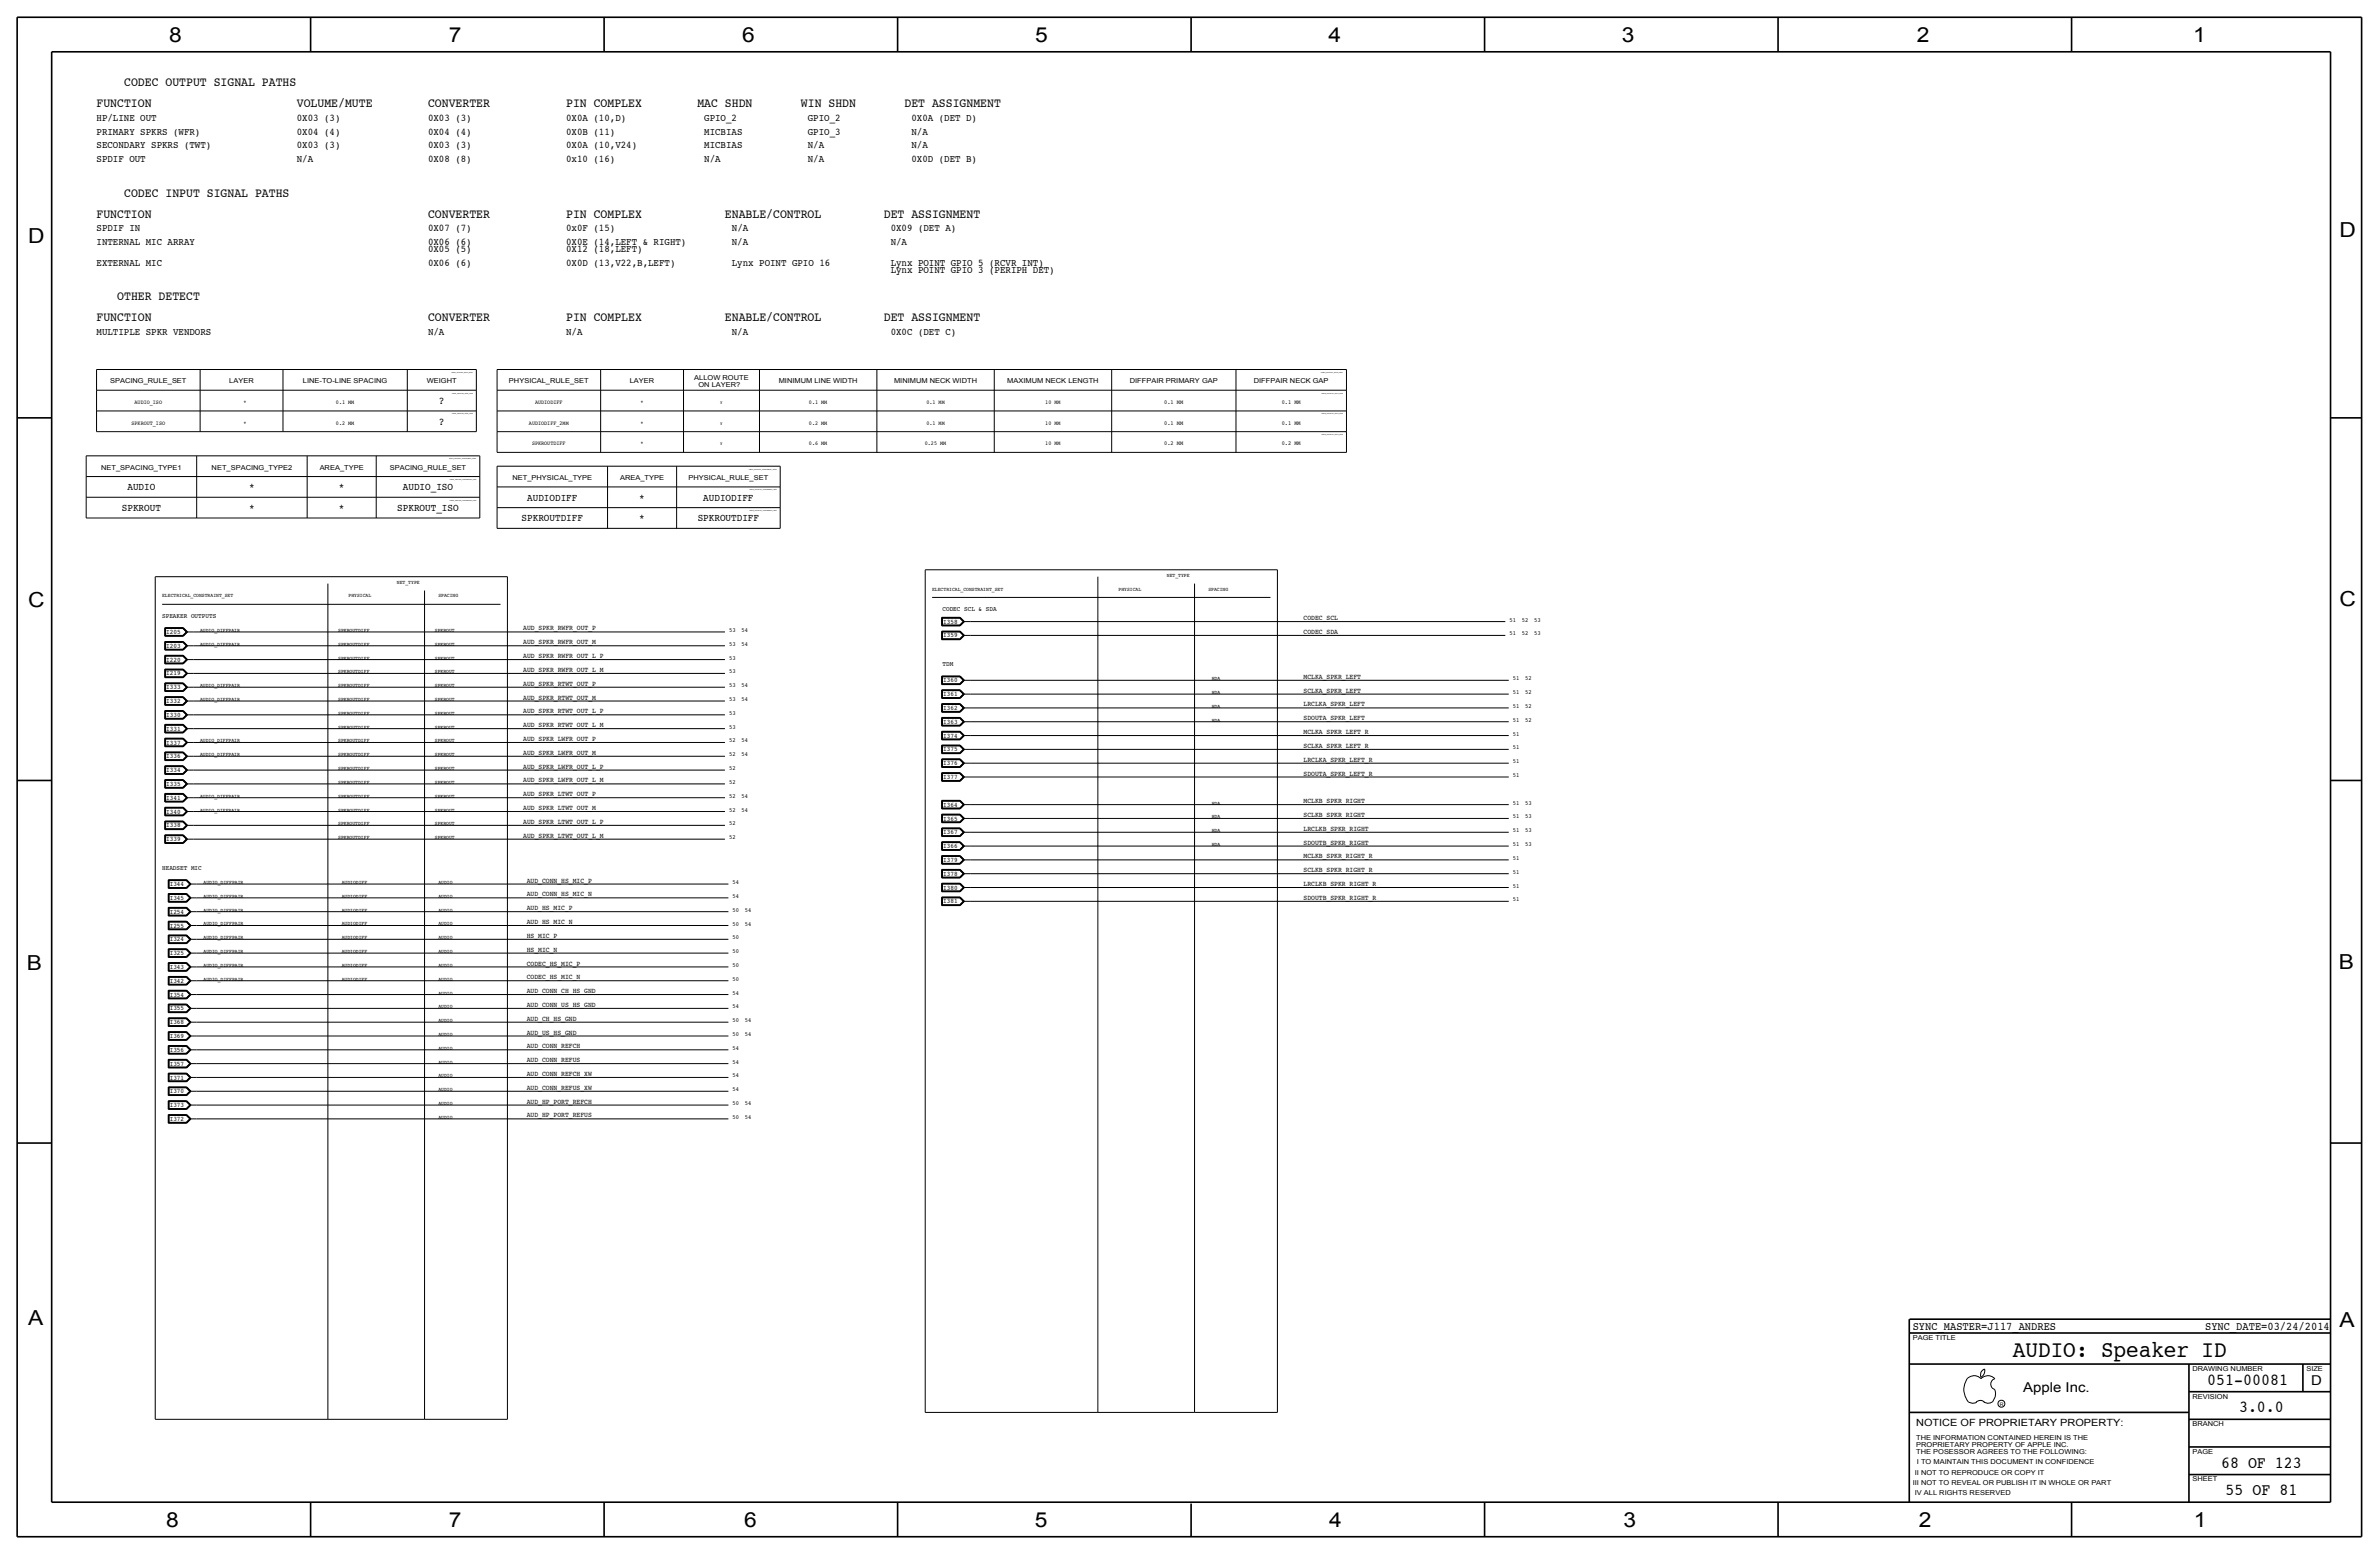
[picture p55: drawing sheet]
<svg xmlns="http://www.w3.org/2000/svg" width="875mm" height="572mm" viewBox="0 0 875 572" stroke-linecap="round" stroke-linejoin="round" font-family="sans-serif">
<defs><g id="words">
<text font-size="8.6" x="740.4" y="499.1">AUDIO: Speaker ID</text>
<g font-size="7.6">
<text x="62.2" y="15.5">8</text>
<text x="165" y="15.5">7</text>
<text x="273" y="15.5">6</text>
<text x="380.7" y="15.5">5</text>
<text x="488.6" y="15.5">4</text>
<text x="596.6" y="15.5">3</text>
<text x="705.1" y="15.5">2</text>
<text x="806.7" y="15.5">1</text>
<text x="10.4" y="89.4">D</text>
<text x="860.5" y="87.1">D</text>
<text x="10.4" y="223.3">C</text>
<text x="860.5" y="222.8">C</text>
<text x="9.8" y="356.6">B</text>
<text x="860.2" y="356.4">B</text>
<text x="10.4" y="487.4">A</text>
<text x="860.5" y="488.2">A</text>
<text x="61.2" y="561.6">8</text>
<text x="165" y="561.6">7</text>
<text x="273.8" y="561.6">6</text>
<text x="380.7" y="561.6">5</text>
<text x="488.9" y="561.6">4</text>
<text x="597.1" y="561.6">3</text>
<text x="705.8" y="561.6">2</text>
<text x="806.9" y="561.6">1</text>
</g>
<g font-size="6.2">
<text x="811.9" y="509.3">051-00081</text>
<text x="823.6" y="519.4">3.0.0</text>
<text x="817" y="539.8">68 OF 123</text>
<text x="818.6" y="549.9">55 OF 81</text>
</g>
<g font-size="5">
<text x="850.1" y="509.3">D</text>
<text x="744.2" y="511.8">Apple Inc.</text>
</g>
<g font-size="4.7">
<text x="45.7" y="31.8">CODEC OUTPUT SIGNAL PATHS</text>
<text x="35.5" y="39.4">FUNCTION</text>
<text x="109.2" y="39.4">VOLUME/MUTE</text>
<text x="157.4" y="39.4">CONVERTER</text>
<text x="208.2" y="39.4">PIN COMPLEX</text>
<text x="256.5" y="39.4">MAC SHDN</text>
<text x="294.6" y="39.4">WIN SHDN</text>
<text x="332.7" y="39.4">DET ASSIGNMENT</text>
<text x="45.7" y="72.4">CODEC INPUT SIGNAL PATHS</text>
<text x="35.5" y="80">FUNCTION</text>
<text x="157.4" y="80">CONVERTER</text>
<text x="208.2" y="80">PIN COMPLEX</text>
<text x="266.6" y="80">ENABLE/CONTROL</text>
<text x="325.1" y="80">DET ASSIGNMENT</text>
<text x="43.1" y="110.5">OTHER DETECT</text>
<text x="35.5" y="118.1">FUNCTION</text>
<text x="157.4" y="118.1">CONVERTER</text>
<text x="208.2" y="118.1">PIN COMPLEX</text>
<text x="266.6" y="118.1">ENABLE/CONTROL</text>
<text x="325.1" y="118.1">DET ASSIGNMENT</text>
</g>
<g font-size="4.3">
<text x="703.5" y="488.9">SYNC_MASTER=J117_ANDRES</text>
<text x="811.1" y="488.9">SYNC_DATE=03/24/2014</text>
</g>
<g font-size="3.9">
<text x="161.5" y="148.6">?</text>
<text x="161.5" y="156.2">?</text>
</g>
<g font-size="3.8">
<text x="35.5" y="44.5">HP/LINE OUT</text>
<text x="109.2" y="44.5">0X03 (3)</text>
<text x="157.4" y="44.5">0X03 (3)</text>
<text x="208.2" y="44.4">0X0A (10,D)</text>
<text x="259" y="44.5">GPIO_2</text>
<text x="297.1" y="44.5">GPIO_2</text>
<text x="335.2" y="44.5">0X0A (DET D)</text>
<text x="35.5" y="49.5">PRIMARY SPKRS (WFR)</text>
<text x="109.2" y="49.5">0X04 (4)</text>
<text x="157.4" y="49.5">0X04 (4)</text>
<text x="208.2" y="49.5">0X0B (11)</text>
<text x="259" y="49.5">MICBIAS</text>
<text x="297.1" y="49.5">GPIO_3</text>
<text x="335.2" y="49.5">N/A</text>
<text x="35.5" y="59.7">SPDIF OUT</text>
<text x="35.5" y="54.6">SECONDARY SPKRS (TWT)</text>
<text x="109.2" y="59.7">N/A</text>
<text x="109.2" y="54.6">0X03 (3)</text>
<text x="157.4" y="59.7">0X08 (8)</text>
<text x="157.4" y="54.6">0X03 (3)</text>
<text x="208.2" y="59.7">0x10 (16)</text>
<text x="208.2" y="54.6">0X0A (10,V24)</text>
<text x="259" y="59.7">N/A</text>
<text x="259" y="54.6">MICBIAS</text>
<text x="297.1" y="59.7">N/A</text>
<text x="297.1" y="54.6">N/A</text>
<text x="335.2" y="59.7">0X0D (DET B)</text>
<text x="335.2" y="54.6">N/A</text>
<text x="35.5" y="85.1">SPDIF IN</text>
<text x="157.4" y="85.1">0X07 (7)</text>
<text x="208.2" y="85.1">0x0F (15)</text>
<text x="269.2" y="85.1">N/A</text>
<text x="327.6" y="85.1">0X09 (DET A)</text>
<text x="35.5" y="90.2">INTERNAL MIC ARRAY</text>
<text x="157.4" y="92.7">0X05 (5)</text>
<text x="157.4" y="90.2">0X06 (6)</text>
<text x="208.2" y="90.2">0X0E (14,LEFT &amp; RIGHT)</text>
<text x="208.2" y="92.7">0X12 (18,LEFT)</text>
<text x="269.2" y="90.2">N/A</text>
<text x="327.6" y="90.2">N/A</text>
<text x="35.5" y="97.8">EXTERNAL MIC</text>
<text x="157.4" y="97.8">0X06 (6)</text>
<text x="208.2" y="97.8">0X0D (13,V22,B,LEFT)</text>
<text x="269.2" y="97.8">Lynx POINT GPIO 16</text>
<text x="327.6" y="97.8">Lynx POINT GPIO 5 (RCVR INT)</text>
<text x="327.6" y="100.3">Lynx POINT GPIO 3 (PERIPH DET)</text>
<text x="35.5" y="123.2">MULTIPLE SPKR VENDORS</text>
<text x="157.4" y="123.2">N/A</text>
<text x="208.2" y="123.2">N/A</text>
<text x="269.2" y="123.2">N/A</text>
<text x="327.6" y="123.2">0X0C (DET C)</text>
<text x="46.9" y="180.3">AUDIO</text>
<text x="91.6" y="180.3">*</text>
<text x="124.7" y="180.3">*</text>
<text x="148.2" y="180.3">AUDIO_ISO</text>
<text x="193.9" y="184.2">AUDIODIFF</text>
<text x="235.1" y="184.2">*</text>
<text x="258.7" y="184.2">AUDIODIFF</text>
<text x="44.8" y="188">SPKROUT</text>
<text x="91.6" y="188">*</text>
<text x="124.7" y="188">*</text>
<text x="146.1" y="188">SPKROUT_ISO</text>
<text x="191.9" y="191.8">SPKROUTDIFF</text>
<text x="235.1" y="191.8">*</text>
<text x="256.6" y="191.8">SPKROUTDIFF</text>
</g>
<text font-size="3.7" x="704.8" y="524.5">NOTICE OF PROPRIETARY PROPERTY:</text>
<g font-size="2.6">
<text x="192.5" y="231.9">AUD_SPKR_RWFR_OUT_P</text>
<text x="479.5" y="228.1">CODEC_SCL</text>
<text x="479.5" y="233.2">CODEC_SDA</text>
<text x="192.5" y="237">AUD_SPKR_RWFR_OUT_M</text>
<text x="192.5" y="242">AUD_SPKR_RWFR_OUT_L_P</text>
<text x="192.5" y="247.1">AUD_SPKR_RWFR_OUT_L_M</text>
<text x="479.5" y="249.7">MCLKA_SPKR_LEFT</text>
<text x="192.5" y="257.3">AUD_SPKR_RTWT_OUT_M</text>
<text x="192.5" y="252.2">AUD_SPKR_RTWT_OUT_P</text>
<text x="479.5" y="254.7">SCLKA_SPKR_LEFT</text>
<text x="192.5" y="262.4">AUD_SPKR_RTWT_OUT_L_P</text>
<text x="479.5" y="259.8">LRCLKA_SPKR_LEFT</text>
<text x="192.5" y="267.4">AUD_SPKR_RTWT_OUT_L_M</text>
<text x="479.5" y="270">MCLKA_SPKR_LEFT_R</text>
<text x="479.5" y="264.9">SDOUTA_SPKR_LEFT</text>
<text x="192.5" y="272.5">AUD_SPKR_LWFR_OUT_P</text>
<text x="479.5" y="275.1">SCLKA_SPKR_LEFT_R</text>
<text x="192.5" y="277.6">AUD_SPKR_LWFR_OUT_M</text>
<text x="479.5" y="280.2">LRCLKA_SPKR_LEFT_R</text>
<text x="192.5" y="287.8">AUD_SPKR_LWFR_OUT_L_M</text>
<text x="192.5" y="282.7">AUD_SPKR_LWFR_OUT_L_P</text>
<text x="479.5" y="285.2">SDOUTA_SPKR_LEFT_R</text>
<text x="192.5" y="292.8">AUD_SPKR_LTWT_OUT_P</text>
<text x="192.5" y="297.9">AUD_SPKR_LTWT_OUT_M</text>
<text x="479.5" y="295.4">MCLKB_SPKR_RIGHT</text>
<text x="192.5" y="303">AUD_SPKR_LTWT_OUT_L_P</text>
<text x="479.5" y="305.5">LRCLKB_SPKR_RIGHT</text>
<text x="479.5" y="300.5">SCLKB_SPKR_RIGHT</text>
<text x="192.5" y="308.1">AUD_SPKR_LTWT_OUT_L_M</text>
<text x="479.5" y="310.6">SDOUTB_SPKR_RIGHT</text>
<text x="479.5" y="315.7">MCLKB_SPKR_RIGHT_R</text>
<text x="479.5" y="320.8">SCLKB_SPKR_RIGHT_R</text>
<text x="193.7" y="329.7">AUD_CONN_HS_MIC_N</text>
<text x="193.7" y="324.6">AUD_CONN_HS_MIC_P</text>
<text x="479.5" y="325.9">LRCLKB_SPKR_RIGHT_R</text>
<text x="193.7" y="334.8">AUD_HS_MIC_P</text>
<text x="479.5" y="331">SDOUTB_SPKR_RIGHT_R</text>
<text x="193.7" y="339.8">AUD_HS_MIC_N</text>
<text x="193.7" y="344.9">HS_MIC_P</text>
<text x="193.7" y="350">HS_MIC_N</text>
<text x="193.7" y="355.1">CODEC_HS_MIC_P</text>
<text x="193.7" y="365.2">AUD_CONN_CH_HS_GND</text>
<text x="193.7" y="360.2">CODEC_HS_MIC_N</text>
<text x="193.7" y="370.3">AUD_CONN_US_HS_GND</text>
<text x="193.7" y="375.4">AUD_CH_HS_GND</text>
<text x="193.7" y="380.5">AUD_US_HS_GND</text>
<text x="193.7" y="385.6">AUD_CONN_REFCH</text>
<text x="193.7" y="395.7">AUD_CONN_REFCH_XW</text>
<text x="193.7" y="390.6">AUD_CONN_REFUS</text>
<text x="193.7" y="400.8">AUD_CONN_REFUS_XW</text>
<text x="193.7" y="405.9">AUD_HP_PORT_REFCH</text>
<text x="193.7" y="410.9">AUD_HP_PORT_REFUS</text>
</g>
<g font-size="2.5">
<text x="40.5" y="141">SPACING_RULE_SET</text>
<text x="84.3" y="141">LAYER</text>
<text x="111.4" y="141">LINE-TO-LINE SPACING</text>
<text x="157" y="141">WEIGHT</text>
<text x="187.2" y="141">PHYSICAL_RULE_SET</text>
<text x="231.7" y="141">LAYER</text>
<text x="255.4" y="139.7">ALLOW ROUTE</text>
<text x="256.9" y="142.2">ON LAYER?</text>
<text x="286.4" y="141">MINIMUM LINE WIDTH</text>
<text x="328.8" y="141">MINIMUM NECK WIDTH</text>
<text x="370.5" y="141">MAXIMUM NECK LENGTH</text>
<text x="415.6" y="141">DIFFPAIR PRIMARY GAP</text>
<text x="461.2" y="141">DIFFPAIR NECK GAP</text>
<text x="37.2" y="172.7">NET_SPACING_TYPE1</text>
<text x="77.8" y="172.7">NET_SPACING_TYPE2</text>
<text x="117.6" y="172.7">AREA_TYPE</text>
<text x="143.4" y="172.7">SPACING_RULE_SET</text>
<text x="188.5" y="176.5">NET_PHYSICAL_TYPE</text>
<text x="228.1" y="176.5">AREA_TYPE</text>
<text x="253.3" y="176.5">PHYSICAL_RULE_SET</text>
<text x="59.6" y="227.3">SPEAKER OUTPUTS</text>
<text x="346.7" y="224.8">CODEC SCL &amp; SDA</text>
<text x="61.2" y="233.2">I205</text>
<text x="346.9" y="229.4">I358</text>
<text x="61.2" y="238.2">I203</text>
<text x="346.9" y="234.4">I359</text>
<text x="61.2" y="243.3">I220</text>
<text x="346.7" y="245.1">TDM</text>
<text x="61.2" y="248.4">I219</text>
<text x="346.9" y="250.9">I360</text>
<text x="61.2" y="253.5">I333</text>
<text x="346.9" y="256">I361</text>
<text x="61.2" y="258.6">I332</text>
<text x="61.2" y="263.6">I330</text>
<text x="346.9" y="261.1">I362</text>
<text x="61.2" y="268.7">I331</text>
<text x="346.9" y="266.2">I363</text>
<text x="61.2" y="273.8">I337</text>
<text x="346.9" y="271.3">I374</text>
<text x="61.2" y="278.9">I336</text>
<text x="346.9" y="281.4">I376</text>
<text x="346.9" y="276.3">I375</text>
<text x="61.2" y="284">I334</text>
<text x="346.9" y="286.5">I377</text>
<text x="61.2" y="289">I335</text>
<text x="61.2" y="294.1">I341</text>
<text x="61.2" y="299.2">I340</text>
<text x="346.9" y="296.7">I364</text>
<text x="61.2" y="304.3">I338</text>
<text x="346.9" y="301.7">I365</text>
<text x="61.2" y="309.4">I339</text>
<text x="346.9" y="306.8">I367</text>
<text x="346.9" y="311.9">I366</text>
<text x="346.9" y="317">I379</text>
<text x="59.6" y="320">HEADSET MIC</text>
<text x="346.9" y="322.1">I378</text>
<text x="62.4" y="325.9">I344</text>
<text x="346.9" y="327.2">I380</text>
<text x="62.4" y="330.9">I345</text>
<text x="346.9" y="332.2">I381</text>
<text x="62.4" y="341.1">I255</text>
<text x="62.4" y="336">I254</text>
<text x="62.4" y="346.2">I324</text>
<text x="62.4" y="351.3">I325</text>
<text x="62.4" y="356.3">I343</text>
<text x="62.4" y="361.4">I342</text>
<text x="62.4" y="371.6">I355</text>
<text x="62.4" y="366.5">I354</text>
<text x="62.4" y="376.7">I368</text>
<text x="62.4" y="381.8">I369</text>
<text x="62.4" y="386.8">I356</text>
<text x="62.4" y="391.9">I357</text>
<text x="62.4" y="397">I371</text>
<text x="62.4" y="407.2">I373</text>
<text x="62.4" y="402.1">I370</text>
<text x="62.4" y="412.2">I372</text>
<text x="703.5" y="492.8">PAGE TITLE</text>
<text x="806.4" y="504.2">DRAWING NUMBER</text>
<text x="848.3" y="504.2">SIZE</text>
<text x="806.4" y="514.4">REVISION</text>
<text x="806.4" y="524.5">BRANCH</text>
<text x="704.8" y="532.1">PROPRIETARY PROPERTY OF APPLE INC.</text>
<text x="704.8" y="529.6">THE INFORMATION CONTAINED HEREIN IS THE</text>
<text x="704.8" y="534.7">THE POSESSOR AGREES TO THE FOLLOWING:</text>
<text x="705.1" y="538.5">I TO MAINTAIN THIS DOCUMENT IN CONFIDENCE</text>
<text x="806.4" y="534.7">PAGE</text>
<text x="704.3" y="542.3">II NOT TO REPRODUCE OR COPY IT</text>
<text x="806.4" y="544.8">SHEET</text>
<text x="703.5" y="546.1">III NOT TO REVEAL OR PUBLISH IT IN WHOLE OR PART</text>
<text x="704.3" y="549.9">IV ALL RIGHTS RESERVED</text>
</g>
<g font-size="2.3">
<text x="268.2" y="232.4">53</text>
<text x="272.7" y="232.4">54</text>
<text x="555.2" y="233.7">51</text>
<text x="555.2" y="228.6">51</text>
<text x="559.8" y="233.7">52</text>
<text x="559.8" y="228.6">52</text>
<text x="564.3" y="233.7">53</text>
<text x="564.3" y="228.6">53</text>
<text x="268.2" y="237.5">53</text>
<text x="272.7" y="237.5">54</text>
<text x="268.2" y="242.6">53</text>
<text x="268.2" y="247.7">53</text>
<text x="556.5" y="250.2">51</text>
<text x="561" y="250.2">52</text>
<text x="268.2" y="257.8">53</text>
<text x="268.2" y="252.7">53</text>
<text x="272.7" y="257.8">54</text>
<text x="272.7" y="252.7">54</text>
<text x="556.5" y="255.3">51</text>
<text x="561" y="255.3">52</text>
<text x="268.2" y="262.9">53</text>
<text x="556.5" y="260.4">51</text>
<text x="561" y="260.4">52</text>
<text x="268.2" y="268">53</text>
<text x="556.5" y="265.4">51</text>
<text x="561" y="265.4">52</text>
<text x="268.2" y="273.1">52</text>
<text x="272.7" y="273.1">54</text>
<text x="556.5" y="270.5">51</text>
<text x="556.5" y="275.6">51</text>
<text x="268.2" y="278.1">52</text>
<text x="272.7" y="278.1">54</text>
<text x="556.5" y="280.7">51</text>
<text x="268.2" y="283.2">52</text>
<text x="556.5" y="285.8">51</text>
<text x="268.2" y="293.4">52</text>
<text x="268.2" y="288.3">52</text>
<text x="272.7" y="293.4">54</text>
<text x="268.2" y="298.5">52</text>
<text x="272.7" y="298.5">54</text>
<text x="556.5" y="295.9">51</text>
<text x="561" y="295.9">53</text>
<text x="268.2" y="303.5">52</text>
<text x="556.5" y="301">51</text>
<text x="561" y="301">53</text>
<text x="268.2" y="308.6">52</text>
<text x="556.5" y="306.1">51</text>
<text x="556.5" y="311.2">51</text>
<text x="561" y="306.1">53</text>
<text x="561" y="311.2">53</text>
<text x="556.5" y="316.2">51</text>
<text x="556.5" y="321.3">51</text>
<text x="269.4" y="325.1">54</text>
<text x="556.5" y="326.4">51</text>
<text x="269.4" y="330.2">54</text>
<text x="269.4" y="335.3">50</text>
<text x="274" y="335.3">54</text>
<text x="556.5" y="331.5">51</text>
<text x="269.4" y="340.4">50</text>
<text x="274" y="340.4">54</text>
<text x="269.4" y="345.5">50</text>
<text x="269.4" y="350.5">50</text>
<text x="269.4" y="355.6">50</text>
<text x="269.4" y="365.8">54</text>
<text x="269.4" y="360.7">50</text>
<text x="269.4" y="370.8">54</text>
<text x="269.4" y="375.9">50</text>
<text x="274" y="375.9">54</text>
<text x="269.4" y="381">50</text>
<text x="274" y="381">54</text>
<text x="269.4" y="386.1">54</text>
<text x="269.4" y="391.2">54</text>
<text x="269.4" y="396.2">54</text>
<text x="269.4" y="401.3">54</text>
<text x="269.4" y="406.4">50</text>
<text x="274" y="406.4">54</text>
<text x="269.4" y="411.5">50</text>
<text x="274" y="411.5">54</text>
</g>
<g font-size="2.2">
<text x="428.2" y="148.6">0.1 MM</text>
<text x="471.4" y="148.6">0.1 MM</text>
<text x="428.2" y="156.2">0.1 MM</text>
<text x="471.4" y="156.2">0.1 MM</text>
<text x="428.2" y="163.8">0.2 MM</text>
<text x="471.4" y="163.8">0.2 MM</text>
</g>
<g font-size="2.1">
<text x="49.5" y="148.6">AUDIO_ISO</text>
<text x="89.6" y="148.6">*</text>
<text x="123.6" y="148.6">0.1 MM</text>
<text x="196.8" y="148.6">AUDIODIFF</text>
<text x="235.6" y="148.6">*</text>
<text x="297.6" y="148.6">0.1 MM</text>
<text x="340.7" y="148.6">0.1 MM</text>
<text x="384.5" y="148.6">10 MM</text>
<text x="48.4" y="156.2">SPKROUT_ISO</text>
<text x="89.6" y="156.2">*</text>
<text x="123.6" y="156.2">0.2 MM</text>
<text x="194.6" y="156.2">AUDIODIFF_2MM</text>
<text x="235.6" y="156.2">*</text>
<text x="297.6" y="156.2">0.2 MM</text>
<text x="340.7" y="156.2">0.1 MM</text>
<text x="384.5" y="156.2">10 MM</text>
<text x="195.7" y="163.8">SPKROUTDIFF</text>
<text x="235.6" y="163.8">*</text>
<text x="297.6" y="163.8">0.6 MM</text>
<text x="340.2" y="163.8">0.25 MM</text>
<text x="384.5" y="163.8">10 MM</text>
</g>
<g font-size="2">
<text x="146" y="214.6">NET_TYPE</text>
<text x="429.2" y="212.1">NET_TYPE</text>
<text x="59.6" y="219.7">ELECTRICAL_CONSTRAINT_SET</text>
<text x="128.2" y="219.7">PHYSICAL</text>
<text x="161.2" y="219.7">SPACING</text>
<text x="342.8" y="217.2">ELECTRICAL_CONSTRAINT_SET</text>
<text x="411.4" y="217.2">PHYSICAL</text>
<text x="444.5" y="217.2">SPACING</text>
<text x="73.6" y="232.4">AUDIO_DIFFPAIR</text>
<text x="124.4" y="232.4">SPKROUTDIFF</text>
<text x="160" y="232.4">SPKROUT</text>
<text x="73.6" y="237.5">AUDIO_DIFFPAIR</text>
<text x="124.4" y="237.5">SPKROUTDIFF</text>
<text x="160" y="237.5">SPKROUT</text>
<text x="124.4" y="242.6">SPKROUTDIFF</text>
<text x="160" y="242.6">SPKROUT</text>
<text x="124.4" y="247.7">SPKROUTDIFF</text>
<text x="160" y="247.7">SPKROUT</text>
<text x="445.7" y="250.2">HDA</text>
<text x="73.6" y="257.8">AUDIO_DIFFPAIR</text>
<text x="73.6" y="252.7">AUDIO_DIFFPAIR</text>
<text x="124.4" y="257.8">SPKROUTDIFF</text>
<text x="124.4" y="252.7">SPKROUTDIFF</text>
<text x="160" y="257.8">SPKROUT</text>
<text x="160" y="252.7">SPKROUT</text>
<text x="445.7" y="255.3">HDA</text>
<text x="124.4" y="262.9">SPKROUTDIFF</text>
<text x="160" y="262.9">SPKROUT</text>
<text x="445.7" y="260.3">HDA</text>
<text x="124.4" y="268">SPKROUTDIFF</text>
<text x="160" y="268">SPKROUT</text>
<text x="445.7" y="265.4">HDA</text>
<text x="73.6" y="273.1">AUDIO_DIFFPAIR</text>
<text x="124.4" y="273.1">SPKROUTDIFF</text>
<text x="160" y="273.1">SPKROUT</text>
<text x="73.6" y="278.1">AUDIO_DIFFPAIR</text>
<text x="124.4" y="278.1">SPKROUTDIFF</text>
<text x="160" y="278.1">SPKROUT</text>
<text x="124.4" y="283.2">SPKROUTDIFF</text>
<text x="160" y="283.2">SPKROUT</text>
<text x="73.6" y="293.4">AUDIO_DIFFPAIR</text>
<text x="124.4" y="288.3">SPKROUTDIFF</text>
<text x="124.4" y="293.4">SPKROUTDIFF</text>
<text x="160" y="288.3">SPKROUT</text>
<text x="160" y="293.4">SPKROUT</text>
<text x="73.6" y="298.5">AUDIO_DIFFPAIR</text>
<text x="124.4" y="298.5">SPKROUTDIFF</text>
<text x="160" y="298.5">SPKROUT</text>
<text x="445.7" y="295.9">HDA</text>
<text x="124.4" y="303.5">SPKROUTDIFF</text>
<text x="160" y="303.5">SPKROUT</text>
<text x="445.7" y="301">HDA</text>
<text x="124.4" y="308.6">SPKROUTDIFF</text>
<text x="160" y="308.6">SPKROUT</text>
<text x="445.7" y="306.1">HDA</text>
<text x="445.7" y="311.2">HDA</text>
<text x="74.9" y="325.1">AUDIO_DIFFPAIR</text>
<text x="125.7" y="325.1">AUDIODIFF</text>
<text x="161.2" y="325.1">AUDIO</text>
<text x="74.9" y="330.2">AUDIO_DIFFPAIR</text>
<text x="74.9" y="335.3">AUDIO_DIFFPAIR</text>
<text x="125.7" y="330.2">AUDIODIFF</text>
<text x="125.7" y="335.3">AUDIODIFF</text>
<text x="161.2" y="330.2">AUDIO</text>
<text x="161.2" y="335.3">AUDIO</text>
<text x="74.9" y="340.4">AUDIO_DIFFPAIR</text>
<text x="125.7" y="340.4">AUDIODIFF</text>
<text x="161.2" y="340.4">AUDIO</text>
<text x="74.9" y="345.4">AUDIO_DIFFPAIR</text>
<text x="125.7" y="345.4">AUDIODIFF</text>
<text x="161.2" y="345.4">AUDIO</text>
<text x="74.9" y="350.5">AUDIO_DIFFPAIR</text>
<text x="125.7" y="350.5">AUDIODIFF</text>
<text x="161.2" y="350.5">AUDIO</text>
<text x="74.9" y="355.6">AUDIO_DIFFPAIR</text>
<text x="125.7" y="355.6">AUDIODIFF</text>
<text x="161.2" y="355.6">AUDIO</text>
<text x="74.9" y="360.7">AUDIO_DIFFPAIR</text>
<text x="125.7" y="360.7">AUDIODIFF</text>
<text x="161.2" y="365.8">AUDIO</text>
<text x="161.2" y="360.7">AUDIO</text>
<text x="161.2" y="370.8">AUDIO</text>
<text x="161.2" y="375.9">AUDIO</text>
<text x="161.2" y="381">AUDIO</text>
<text x="161.2" y="386.1">AUDIO</text>
<text x="161.2" y="391.2">AUDIO</text>
<text x="161.2" y="396.2">AUDIO</text>
<text x="161.2" y="401.3">AUDIO</text>
<text x="161.2" y="406.4">AUDIO</text>
<text x="161.2" y="411.5">AUDIO</text>
</g>
<text font-size="1.8" x="735.5" y="516.9">R</text>
<g font-size="1.7">
<text x="264.9" y="148.6">Y</text>
<text x="264.9" y="156.2">Y</text>
<text x="264.9" y="163.8">Y</text>
</g>
<g font-size=".5">
<text x="166" y="137.2">TABLE_SPACING_RULE_HEAD</text>
<text x="485.8" y="137.2">TABLE_PHYSICAL_RULE_HEAD</text>
<text x="166.2" y="144.8">TABLE_SPACING_RULE_ITEM</text>
<text x="486" y="144.8">TABLE_PHYSICAL_RULE_ITEM</text>
<text x="166.2" y="152.4">TABLE_SPACING_RULE_ITEM</text>
<text x="486" y="152.4">TABLE_PHYSICAL_RULE_ITEM</text>
<text x="486" y="160">TABLE_PHYSICAL_RULE_ITEM</text>
<text x="165.2" y="168.9">TABLE_SPACING_ASSIGNMENT_HEAD</text>
<text x="275.4" y="172.7">TABLE_PHYSICAL_ASSIGNMENT_HEAD</text>
<text x="165.4" y="176.5">TABLE_SPACING_ASSIGNMENT_ITEM</text>
<text x="165.4" y="184.2">TABLE_SPACING_ASSIGNMENT_ITEM</text>
<text x="275.6" y="180.3">TABLE_PHYSICAL_ASSIGNMENT_ITEM</text>
<text x="275.6" y="188">TABLE_PHYSICAL_ASSIGNMENT_ITEM</text>
</g>
</g></defs>
<g fill="none" stroke="#000" stroke-width=".37">
<path d="M35.5 135.9v7.6zM35.5 135.9h139.7zM73.6 135.9v7.6zM104.1 135.9v7.6zM149.8 135.9v7.6zM175.2 135.9v7.6zM182.8 135.9v7.6zM182.8 135.9h312.4zM220.9 135.9v7.6zM251.4 135.9v7.6zM279.3 135.9v7.6zM322.5 135.9v7.6z"/>
<path d="M365.7 135.9v7.6zM408.9 135.9v7.6zM454.6 135.9v7.6zM495.2 135.9v7.6zM35.5 151.1v7.7zM35.5 143.5v7.6zM35.5 158.8h139.7zM35.5 151.1h139.7zM35.5 143.5h139.7zM73.6 151.1v7.7zM73.6 143.5v7.6zM104.1 151.1v7.7z"/>
<path d="M104.1 143.5v7.6zM149.8 151.1v7.7zM149.8 143.5v7.6zM175.2 151.1v7.7zM175.2 143.5v7.6zM182.8 158.8v7.6zM182.8 143.5h312.4zM182.8 143.5v7.6zM182.8 151.1h312.4zM182.8 151.1v7.7zM182.8 158.8h312.4zM220.9 158.8v7.6z"/>
<path d="M220.9 143.5v7.6zM220.9 151.1v7.7zM251.4 158.8v7.6zM251.4 143.5v7.6zM251.4 151.1v7.7zM279.3 158.8v7.6zM279.3 143.5v7.6zM279.3 151.1v7.7zM322.5 158.8v7.6zM322.5 143.5v7.6zM322.5 151.1v7.7zM365.7 158.8v7.6z"/>
<path d="M365.7 143.5v7.6zM365.7 151.1v7.7zM408.9 158.8v7.6zM408.9 143.5v7.6zM408.9 151.1v7.7zM454.6 158.8v7.6zM454.6 143.5v7.6zM454.6 151.1v7.7zM495.2 158.8v7.6zM495.2 143.5v7.6zM495.2 151.1v7.7zM31.7 175.3v7.6z"/>
<path d="M31.7 167.6v7.7zM31.7 175.3h144.8zM31.7 167.6h144.8zM72.3 175.3v7.6zM72.3 167.6v7.7zM113 175.3v7.6zM113 167.6v7.7zM138.4 175.3v7.6zM138.4 167.6v7.7zM176.5 175.3v7.6zM176.5 167.6v7.7zM182.8 166.4h312.4z"/>
<path d="M182.8 179.1v7.6zM182.8 179.1h104.2zM182.8 171.5v7.6zM182.8 171.5h104.2zM223.5 179.1v7.6zM223.5 171.5v7.6zM248.9 179.1v7.6zM248.9 171.5v7.6zM287 179.1v7.6zM287 171.5v7.6zM31.7 182.9v7.6zM31.7 182.9h144.8z"/>
<path d="M31.7 190.5h144.8zM72.3 182.9v7.6zM113 182.9v7.6zM138.4 182.9v7.6zM176.5 182.9v7.6zM182.8 194.3h104.2zM182.8 186.7v7.6zM182.8 186.7h104.2zM223.5 186.7v7.6zM248.9 186.7v7.6zM287 186.7v7.6zM57.1 212.1h129.5z"/>
<path d="M57.1 212.1v309.9zM120.6 214.6v307.4zM156.2 217.2v304.8zM186.6 212.1v309.9zM340.3 209.6h129.5zM340.3 209.6v309.8zM342.8 219.7h124.5zM403.8 212.1v307.3zM439.4 214.6v304.8zM469.8 209.6v309.8zM59.6 222.3h124.5zM60.6 230.8h6.8z"/>
<path d="M60.6 235.9h6.8zM60.6 230.8v3.2zM60.6 234h6.8zM60.6 235.9v3.2zM60.6 239.1h6.8zM60.7 230.9h6.7zM60.7 236h6.7zM60.7 230.9v3zM60.7 233.9h6.7zM60.7 236v3zM60.7 239h6.7zM60.8 231v2.8z"/>
<path d="M60.8 233.8h6.5zM60.8 236.1v2.8zM60.8 238.9h6.5zM60.8 231h6.5zM60.8 236.1h6.5zM60.9 231.1h6.4zM60.9 231.1v2.6zM60.9 233.7h6.4zM60.9 236.2h6.4zM60.9 236.2v2.6zM60.9 238.8h6.4zM67.3 231.1l1.2 1.3z"/>
<path d="M67.3 236.2l1.2 1.3zM67.3 233.7l1.2-1.3zM67.3 238.8l1.2-1.3zM67.3 233.8l1.4-1.4zM67.3 238.9l1.4-1.4zM67.3 231l1.4 1.4zM67.3 236.1l1.4 1.4zM67.4 230.9l1.4 1.5zM67.4 236l1.4 1.5zM67.4 233.9l1.4-1.5zM67.4 239l1.4-1.5zM67.4 239.1l1.6-1.6z"/>
<path d="M67.4 230.8l1.6 1.6zM67.4 235.9l1.6 1.6zM68.5 232.4h2.6zM68.5 237.5h2.6zM69 232.4l-1.6 1.6zM71.1 232.4h195.5zM71.1 237.5h195.5zM346.4 232.1v3.2zM346.4 235.3h6.8zM346.4 227v3.2zM346.4 230.2h6.8zM346.4 232.1h6.8z"/>
<path d="M346.4 227h6.8zM346.5 232.2h6.6zM346.5 227.1h6.6zM346.5 232.2v3zM346.5 235.2h6.6zM346.5 227.1v3zM346.5 230.1h6.6zM346.6 232.3v2.8zM346.6 235.1h6.5zM346.6 227.2v2.8zM346.6 230h6.5zM346.6 232.3h6.5z"/>
<path d="M346.6 227.2h6.5zM346.7 232.4h6.3zM346.7 232.4v2.5zM346.7 235h6.3zM346.7 227.3h6.3zM346.7 227.3v2.6zM346.7 229.9h6.3zM353 232.4l1.3 1.3zM353 227.3l1.3 1.3zM353 235l1.3-1.3zM353 229.9l1.3-1.3zM353.1 235.1l1.3-1.4z"/>
<path d="M353.1 230l1.3-1.4zM353.1 232.3l1.3 1.4zM353.1 227.2l1.3 1.4zM353.1 235.2l1.5-1.5zM353.1 230.1l1.5-1.5zM353.1 232.2l1.5 1.5zM353.1 227.1l1.5 1.5zM353.2 232.1l1.5 1.6zM353.2 227l1.5 1.6zM353.2 235.3l1.5-1.6zM353.2 230.2l1.5-1.6zM354.3 233.7h2.5z"/>
<path d="M354.3 228.6h2.5zM356.8 233.7h196.9zM356.8 228.6h196.9zM60.6 251.2h6.8zM60.6 256.2h6.8zM60.6 241h6.8zM60.6 246.1h6.8zM60.6 251.2v3.1zM60.6 254.3h6.8zM60.6 256.2v3.2zM60.6 259.4h6.8zM60.6 241v3.1z"/>
<path d="M60.6 244.1h6.8zM60.6 246.1v3.1zM60.6 249.2h6.8zM60.7 251.3h6.7zM60.7 256.3h6.7zM60.7 241.1h6.7zM60.7 246.2h6.7zM60.7 251.3v2.9zM60.7 254.2h6.7zM60.7 256.3v3zM60.7 259.3h6.7zM60.7 241.1v2.9z"/>
<path d="M60.7 244h6.7zM60.7 246.2v2.9zM60.7 249.1h6.7zM60.8 251.4v2.7zM60.8 254.1h6.5zM60.8 256.4v2.8zM60.8 259.2h6.5zM60.8 241.2v2.7zM60.8 243.9h6.5zM60.8 246.3v2.7zM60.8 249h6.5zM60.8 251.4h6.5z"/>
<path d="M60.8 256.4h6.5zM60.8 241.2h6.5zM60.8 246.3h6.5zM60.9 251.5h6.4zM60.9 251.5v2.5zM60.9 254h6.4zM60.9 256.5h6.4zM60.9 256.5v2.6zM60.9 259.1h6.4zM60.9 241.3h6.4zM60.9 241.3v2.5zM60.9 243.8h6.4z"/>
<path d="M60.9 246.4h6.4zM60.9 246.4v2.5zM60.9 248.9h6.4zM67.3 251.5l1.2 1.2zM67.3 256.5l1.2 1.3zM67.3 241.3l1.2 1.3zM67.3 246.4l1.2 1.3zM67.3 254l1.2-1.3zM67.3 259.1l1.2-1.3zM67.3 243.8l1.2-1.2zM67.3 248.9l1.2-1.3zM67.3 254.1l1.4-1.4z"/>
<path d="M67.3 243.9l1.4-1.3zM67.3 249l1.4-1.3zM67.3 251.4l1.4 1.3zM67.3 256.4l1.4 1.4zM67.3 241.2l1.4 1.4zM67.3 246.3l1.4 1.4zM67.4 251.3l1.4 1.4zM67.4 256.3l1.4 1.5zM67.4 241.1l1.4 1.5zM67.4 246.2l1.4 1.5zM67.4 254.2l1.4-1.5zM67.4 259.3l1.4-1.5z"/>
<path d="M67.4 244l1.4-1.4zM67.4 249.1l1.4-1.4zM67.4 251.2l1.6 1.5zM67.4 256.2l1.6 1.6zM67.4 241l1.6 1.6zM67.4 246.1l1.6 1.6zM68.5 252.7h2.6zM68.5 257.8h2.6zM68.5 242.6h2.6zM68.5 247.7h2.6zM68.7 257.8l-1.4 1.4zM69 252.7l-1.6 1.6z"/>
<path d="M69 257.8l-1.6 1.6zM69 242.6l-1.6 1.5zM69 247.6l-1.6 1.6zM71.1 252.7h195.5zM71.1 257.8h195.5zM71.1 242.6h195.5zM71.1 247.7h195.5zM346.4 258.8v3.1zM346.4 253.7v3.1zM346.4 256.8h6.8zM346.4 248.6v3.2zM346.4 251.8h6.8z"/>
<path d="M346.4 258.8h6.8zM346.4 253.7h6.8zM346.4 248.6h6.8zM346.5 258.9h6.6zM346.5 253.8h6.6zM346.5 248.7h6.6zM346.5 258.9v2.9zM346.5 253.8v2.9zM346.5 256.7h6.6zM346.5 248.7v3zM346.5 251.7h6.6zM346.6 259v2.7z"/>
<path d="M346.6 253.9v2.7zM346.6 256.6h6.5zM346.6 248.8v2.8zM346.6 251.6h6.5zM346.6 259h6.5zM346.6 253.9h6.5zM346.6 248.8h6.5zM346.7 259.1h6.3zM346.7 259.1v2.5zM346.7 254h6.3zM346.7 254v2.5zM346.7 256.5h6.3z"/>
<path d="M346.7 248.9h6.3zM346.7 248.9v2.6zM346.7 251.5h6.3zM353 259.1l1.3 1.3zM353 254l1.3 1.3zM353 248.9l1.3 1.3zM353 256.5l1.3-1.2zM353 251.5l1.3-1.3zM353.1 256.6l1.3-1.3zM353.1 251.6l1.3-1.4zM353.1 259l1.3 1.4zM353.1 253.9l1.3 1.4z"/>
<path d="M353.1 248.8l1.3 1.4zM353.1 256.7l1.5-1.4zM353.1 251.7l1.5-1.5zM353.1 258.9l1.5 1.5zM353.1 253.8l1.5 1.5zM353.1 248.7l1.5 1.5zM353.2 258.8l1.5 1.6zM353.2 253.7l1.5 1.6zM353.2 248.6l1.5 1.6zM353.2 256.8l1.5-1.5zM353.2 251.8l1.5-1.6zM354.3 255.3h2.5z"/>
<path d="M354.3 250.2h2.5zM356.8 255.3h198.1zM356.8 250.2h198.1zM60.6 271.5h6.8zM60.6 276.6h6.8zM60.6 266.4h6.8zM60.6 261.3h6.8zM60.6 271.5v3.1zM60.6 274.6h6.8zM60.6 276.6v3.1zM60.6 279.7h6.8zM60.6 266.4v3.1z"/>
<path d="M60.6 269.5h6.8zM60.6 261.3v3.2zM60.6 264.5h6.8zM60.7 271.6h6.7zM60.7 276.7h6.7zM60.7 266.5h6.7zM60.7 261.4h6.7zM60.7 271.6v2.9zM60.7 274.5h6.7zM60.7 276.7v2.9zM60.7 279.6h6.7zM60.7 266.5v2.9z"/>
<path d="M60.7 269.4h6.7zM60.7 261.4v3zM60.7 264.4h6.7zM60.8 271.7v2.7zM60.8 274.4h6.5zM60.8 276.8v2.7zM60.8 279.5h6.5zM60.8 266.6v2.7zM60.8 269.3h6.5zM60.8 261.5v2.8zM60.8 264.3h6.5zM60.8 271.7h6.5z"/>
<path d="M60.8 276.8h6.5zM60.8 266.6h6.5zM60.8 261.5h6.5zM60.9 271.8h6.4zM60.9 271.8v2.5zM60.9 274.3h6.4zM60.9 276.9h6.4zM60.9 276.9v2.5zM60.9 279.4h6.4zM60.9 266.7h6.4zM60.9 266.7v2.5zM60.9 269.2h6.4z"/>
<path d="M60.9 261.6h6.4zM60.9 261.6v2.6zM60.9 264.2h6.4zM67.3 271.8l1.2 1.3zM67.3 276.9l1.2 1.2zM67.3 266.7l1.2 1.3zM67.3 261.6l1.2 1.3zM67.3 274.3l1.2-1.3zM67.3 279.4l1.2-1.3zM67.3 269.2l1.2-1.2zM67.3 264.2l1.2-1.3zM67.3 279.5l1.4-1.4z"/>
<path d="M67.3 269.3l1.4-1.3zM67.3 264.3l1.4-1.4zM67.3 271.7l1.4 1.4zM67.3 276.8l1.4 1.3zM67.3 266.6l1.4 1.4zM67.3 261.5l1.4 1.4zM67.4 271.6l1.4 1.5zM67.4 276.7l1.4 1.4zM67.4 266.5l1.4 1.5zM67.4 261.4l1.4 1.5zM67.4 274.5l1.4-1.4zM67.4 279.6l1.4-1.5z"/>
<path d="M67.4 269.4l1.4-1.4zM67.4 264.4l1.4-1.5zM67.4 274.6l1.6-1.6zM67.4 264.5l1.6-1.6zM67.4 271.5l1.6 1.6zM67.4 276.6l1.6 1.5zM67.4 266.4l1.6 1.6zM67.4 261.3l1.6 1.6zM68.5 273.1h2.6zM68.5 278.1h2.6zM68.5 268h2.6zM68.5 262.9h2.6z"/>
<path d="M68.7 273.1l-1.4 1.3zM69 278.1l-1.6 1.6zM69 268l-1.6 1.5zM71.1 273.1h195.5zM71.1 278.1h195.5zM71.1 262.9h195.5zM71.1 268h195.5zM346.4 279.1v3.1zM346.4 274v3.2zM346.4 277.2h6.8zM346.4 268.9v3.2zM346.4 272.1h6.8z"/>
<path d="M346.4 263.9v3.1zM346.4 267h6.8zM346.4 261.9h6.8zM346.4 279.1h6.8zM346.4 274h6.8zM346.4 268.9h6.8zM346.4 263.9h6.8zM346.5 279.2h6.6zM346.5 274.1h6.6zM346.5 269h6.6zM346.5 264h6.6zM346.5 279.2v2.9z"/>
<path d="M346.5 274.1v3zM346.5 277.1h6.6zM346.5 269v3zM346.5 272h6.6zM346.5 264v2.9zM346.5 266.9h6.6zM346.5 261.8h6.6zM346.6 279.3v2.7zM346.6 274.2v2.8zM346.6 277h6.5zM346.6 269.1v2.8zM346.6 271.9h6.5z"/>
<path d="M346.6 264.1v2.7zM346.6 266.8h6.5zM346.6 261.7h6.5zM346.6 279.3h6.5zM346.6 274.2h6.5zM346.6 269.1h6.5zM346.6 264.1h6.5zM346.7 279.4h6.3zM346.7 279.4v2.5zM346.7 274.3h6.3zM346.7 274.3v2.6zM346.7 276.9h6.3z"/>
<path d="M346.7 269.2h6.3zM346.7 269.2v2.6zM346.7 271.8h6.3zM346.7 264.2h6.3zM346.7 264.2v2.5zM346.7 266.7h6.3zM346.7 261.6h6.3zM353 279.4l1.3 1.3zM353 274.3l1.3 1.3zM353 269.2l1.3 1.3zM353 264.2l1.3 1.2zM353 276.9l1.3-1.3z"/>
<path d="M353 271.8l1.3-1.3zM353 266.7l1.3-1.3zM353 261.6l1.3-1.3zM353.1 277l1.3-1.4zM353.1 271.9l1.3-1.4zM353.1 266.8l1.3-1.4zM353.1 261.7l1.3-1.3zM353.1 279.3l1.3 1.4zM353.1 274.2l1.3 1.4zM353.1 269.1l1.3 1.4zM353.1 264.1l1.3 1.3zM353.1 277.1l1.5-1.5z"/>
<path d="M353.1 272l1.5-1.5zM353.1 266.9l1.5-1.5zM353.1 261.8l1.5-1.4zM353.1 279.2l1.5 1.5zM353.1 274.1l1.5 1.5zM353.1 269l1.5 1.5zM353.1 264l1.5 1.4zM353.2 279.1l1.5 1.6zM353.2 274l1.5 1.6zM353.2 268.9l1.5 1.6zM353.2 263.9l1.5 1.5zM353.2 277.2l1.5-1.6z"/>
<path d="M353.2 272.1l1.5-1.6zM353.2 267l1.5-1.6zM353.2 261.9l1.5-1.6zM354.3 275.6h2.5zM354.3 270.5h2.5zM354.3 265.4h2.5zM354.3 260.4h2.5zM356.8 265.4h198.1zM356.8 260.4h198.1zM356.8 270.5h198.1zM356.8 275.6h198.1zM60.6 291.8h6.8z"/>
<path d="M60.6 296.9h6.8zM60.6 286.7h6.8zM60.6 281.6h6.8zM60.6 291.8v3.1zM60.6 294.9h6.8zM60.6 296.9v3.1zM60.6 286.7v3.2zM60.6 289.9h6.8zM60.6 281.6v3.2zM60.6 284.8h6.8zM60.7 291.9h6.7zM60.7 297h6.7z"/>
<path d="M60.7 286.8h6.7zM60.7 281.7h6.7zM60.7 291.9v2.9zM60.7 294.8h6.7zM60.7 297v2.9zM60.7 299.9h6.7zM60.7 286.8v3zM60.7 289.8h6.7zM60.7 281.7v3zM60.7 284.7h6.7zM60.8 292v2.7zM60.8 294.7h6.5z"/>
<path d="M60.8 297.1v2.7zM60.8 299.8h6.5zM60.8 286.9v2.8zM60.8 289.7h6.5zM60.8 281.8v2.8zM60.8 284.6h6.5zM60.8 292h6.5zM60.8 297.1h6.5zM60.8 286.9h6.5zM60.8 281.8h6.5zM60.9 292.1h6.4zM60.9 292.1v2.5z"/>
<path d="M60.9 294.6h6.4zM60.9 297.2h6.4zM60.9 297.2v2.5zM60.9 299.7h6.4zM60.9 287h6.4zM60.9 287v2.6zM60.9 289.6h6.4zM60.9 281.9h6.4zM60.9 281.9v2.6zM60.9 284.5h6.4zM67.3 292.1l1.2 1.3zM67.3 297.2l1.2 1.3z"/>
<path d="M67.3 287l1.2 1.3zM67.3 281.9l1.2 1.3zM67.3 294.6l1.2-1.2zM67.3 299.7l1.2-1.3zM67.3 289.6l1.2-1.3zM67.3 284.5l1.2-1.3zM67.3 299.8l1.4-1.3zM67.3 289.7l1.4-1.4zM67.3 292l1.4 1.4zM67.3 297.1l1.4 1.4zM67.3 286.9l1.4 1.4zM67.3 281.8l1.4 1.4z"/>
<path d="M67.4 291.9l1.4 1.5zM67.4 297l1.4 1.5zM67.4 286.8l1.4 1.5zM67.4 281.7l1.4 1.5zM67.4 294.8l1.4-1.4zM67.4 299.9l1.4-1.4zM67.4 289.8l1.4-1.5zM67.4 284.7l1.4-1.5zM67.4 294.9l1.6-1.5zM67.4 291.8l1.6 1.6zM67.4 296.9l1.6 1.6zM67.4 286.7l1.6 1.6z"/>
<path d="M67.4 281.6l1.6 1.6zM68.5 293.4h2.6zM68.5 298.5h2.6zM68.5 288.3h2.6zM68.5 283.2h2.6zM68.7 293.4l-1.4 1.3zM68.7 283.2l-1.4 1.4zM69 288.3l-1.6 1.6zM69 283.2l-1.6 1.6zM71.1 293.4h195.5zM71.1 298.5h195.5zM71.1 283.2h195.5z"/>
<path d="M71.1 288.3h195.5zM346.4 284.2v3.1zM346.4 287.3h6.8zM346.4 282.2h6.8zM346.4 299.4v3.2zM346.4 294.3v3.2zM346.4 297.5h6.8zM346.4 284.2h6.8zM346.4 299.4h6.8zM346.4 294.3h6.8zM346.5 284.3h6.6zM346.5 299.5h6.6z"/>
<path d="M346.5 294.4h6.6zM346.5 284.3v2.9zM346.5 287.2h6.6zM346.5 282.1h6.6zM346.5 299.5v3zM346.5 294.4v3zM346.5 297.4h6.6zM346.6 284.4v2.7zM346.6 287.1h6.5zM346.6 282h6.5zM346.6 299.6v2.8zM346.6 294.5v2.8z"/>
<path d="M346.6 297.3h6.5zM346.6 284.4h6.5zM346.6 299.6h6.5zM346.6 294.5h6.5zM346.7 284.5h6.3zM346.7 284.5v2.5zM346.7 287h6.3zM346.7 281.9h6.3zM346.7 299.7h6.3zM346.7 299.7v2.6zM346.7 294.6h6.3zM346.7 294.6v2.6z"/>
<path d="M346.7 297.2h6.3zM353 284.5l1.3 1.3zM353 299.7l1.3 1.3zM353 294.6l1.3 1.3zM353 287l1.3-1.3zM353 281.9l1.3-1.2zM353 297.2l1.3-1.3zM353.1 287.1l1.3-1.3zM353.1 282l1.3-1.3zM353.1 297.3l1.3-1.4zM353.1 284.4l1.3 1.4zM353.1 299.6l1.3 1.4z"/>
<path d="M353.1 294.5l1.3 1.4zM353.1 287.2l1.5-1.4zM353.1 282.1l1.5-1.4zM353.1 297.4l1.5-1.5zM353.1 284.3l1.5 1.5zM353.1 299.5l1.5 1.5zM353.1 294.4l1.5 1.5zM353.2 284.2l1.5 1.6zM353.2 299.4l1.5 1.6zM353.2 294.3l1.5 1.6zM353.2 287.3l1.5-1.6zM353.2 282.2l1.5-1.5z"/>
<path d="M353.2 297.5l1.5-1.6zM354.3 285.8h2.5zM354.3 280.7h2.5zM354.3 295.9h2.5zM356.8 295.9h198.1zM356.8 280.7h198.1zM356.8 285.8h198.1zM60.6 307h6.8zM60.6 302h6.8zM60.6 300h6.8zM60.6 307v3.2zM60.6 310.2h6.8z"/>
<path d="M60.6 302v3.1zM60.6 305.1h6.8zM60.7 307.1h6.7zM60.7 302.1h6.7zM60.7 307.1v3zM60.7 310.1h6.7zM60.7 302.1v2.9zM60.7 305h6.7zM60.8 307.2v2.8zM60.8 310h6.5zM60.8 302.2v2.7zM60.8 304.9h6.5z"/>
<path d="M60.8 307.2h6.5zM60.8 302.2h6.5zM60.9 307.3h6.4zM60.9 307.3v2.6zM60.9 309.9h6.4zM60.9 302.3h6.4zM60.9 302.3v2.5zM60.9 304.8h6.4zM67.3 307.3l1.2 1.3zM67.3 302.3l1.2 1.2zM67.3 309.9l1.2-1.3zM67.3 304.8l1.2-1.3z"/>
<path d="M67.3 307.2l1.4 1.4zM67.3 302.2l1.4 1.3zM67.4 307.1l1.4 1.5zM67.4 302.1l1.4 1.4zM67.4 310.1l1.4-1.5zM67.4 305l1.4-1.5zM67.4 300l1.6-1.6zM67.4 310.2l1.6-1.6zM67.4 307l1.6 1.6zM67.4 302l1.6 1.5zM68.5 308.6h2.6zM68.5 303.5h2.6z"/>
<path d="M68.7 308.6l-1.4 1.4zM68.7 303.5l-1.4 1.4zM69 303.5l-1.6 1.6zM71.1 303.5h195.5zM71.1 308.6h195.5zM346.4 314.7v3.1zM346.4 317.8h6.8zM346.4 319.7v3.2zM346.4 304.5v3.1zM346.4 307.6h6.8zM346.4 309.6v3.1zM346.4 312.7h6.8z"/>
<path d="M346.4 302.6h6.8zM346.4 314.7h6.8zM346.4 319.7h6.8zM346.4 304.5h6.8zM346.4 309.6h6.8zM346.5 314.8h6.6zM346.5 319.8h6.6zM346.5 304.6h6.6zM346.5 309.7h6.6zM346.5 314.8v2.9zM346.5 317.7h6.6zM346.5 319.8v3z"/>
<path d="M346.5 304.6v2.9zM346.5 307.5h6.6zM346.5 309.7v2.9zM346.5 312.6h6.6zM346.5 302.5h6.6zM346.6 314.9v2.7zM346.6 317.6h6.5zM346.6 319.9v2.8zM346.6 304.7v2.7zM346.6 307.4h6.5zM346.6 309.8v2.7zM346.6 312.5h6.5z"/>
<path d="M346.6 302.4h6.5zM346.6 314.9h6.5zM346.6 319.9h6.5zM346.6 304.7h6.5zM346.6 309.8h6.5zM346.7 315h6.3zM346.7 315v2.5zM346.7 317.5h6.3zM346.7 304.8h6.3zM346.7 304.8v2.5zM346.7 307.3h6.3zM346.7 309.9h6.3z"/>
<path d="M346.7 309.9v2.5zM346.7 312.4h6.3zM346.7 302.3h6.3zM353 315l1.3 1.2zM353 304.8l1.3 1.3zM353 309.9l1.3 1.3zM353 317.5l1.3-1.3zM353 307.3l1.3-1.2zM353 312.4l1.3-1.3zM353 302.3l1.3-1.3zM353.1 317.6l1.3-1.4zM353.1 307.4l1.3-1.3z"/>
<path d="M353.1 312.5l1.3-1.3zM353.1 302.4l1.3-1.4zM353.1 314.9l1.3 1.3zM353.1 319.9l1.3 1.4zM353.1 304.7l1.3 1.4zM353.1 309.8l1.3 1.4zM353.1 317.7l1.5-1.5zM353.1 307.5l1.5-1.4zM353.1 312.6l1.5-1.4zM353.1 302.5l1.5-1.5zM353.1 314.8l1.5 1.4zM353.1 319.8l1.5 1.5z"/>
<path d="M353.1 304.6l1.5 1.5zM353.1 309.7l1.5 1.5zM353.2 314.7l1.5 1.5zM353.2 319.7l1.5 1.6zM353.2 304.5l1.5 1.6zM353.2 309.6l1.5 1.6zM353.2 317.8l1.5-1.6zM353.2 307.6l1.5-1.5zM353.2 312.7l1.5-1.6zM353.2 302.6l1.5-1.6zM354.3 316.2h2.5zM354.3 306.1h2.5z"/>
<path d="M354.3 311.2h2.5zM354.3 301h2.5zM356.8 311.2h198.1zM356.8 301h198.1zM356.8 306.1h198.1zM356.8 316.2h198.1zM61.9 328.6v3.2zM61.9 331.8h6.8zM61.9 323.5v3.2zM61.9 326.7h6.8zM61.9 338.8v3.1zM61.9 333.7v3.2z"/>
<path d="M61.9 336.9h6.8zM61.9 328.6h6.8zM61.9 323.5h6.8zM61.9 338.8h6.8zM61.9 333.7h6.8zM62 328.7v3zM62 331.7h6.6zM62 323.6v3zM62 326.6h6.6zM62 338.9v2.9zM62 333.8v3zM62 336.8h6.6z"/>
<path d="M62 328.7h6.6zM62 323.6h6.6zM62 338.9h6.6zM62 333.8h6.6zM62.1 328.8h6.5zM62.1 323.7h6.5zM62.1 339h6.5zM62.1 333.9h6.5zM62.1 328.8v2.8zM62.1 331.6h6.5zM62.1 323.7v2.8zM62.1 326.5h6.5z"/>
<path d="M62.1 339v2.7zM62.1 333.9v2.8zM62.1 336.7h6.5zM62.2 328.9h6.3zM62.2 323.9h6.3zM62.2 339.1h6.3zM62.2 334h6.3zM62.2 328.9v2.6zM62.2 331.5h6.3zM62.2 323.9v2.5zM62.2 326.4h6.3zM62.2 339.1v2.5z"/>
<path d="M62.2 334v2.5zM62.2 336.6h6.3zM68.5 331.5l1.3-1.3zM68.5 326.4l1.3-1.3zM68.5 336.6l1.3-1.3zM68.5 328.9l1.3 1.3zM68.5 323.8l1.3 1.3zM68.5 339.1l1.3 1.3zM68.5 334l1.3 1.3zM68.6 328.8l1.4 1.4zM68.6 323.7l1.4 1.4zM68.6 339l1.4 1.4z"/>
<path d="M68.6 333.9l1.4 1.4zM68.6 328.7l1.5 1.5zM68.6 323.6l1.5 1.5zM68.6 338.9l1.5 1.5zM68.6 333.8l1.5 1.5zM68.6 331.7l1.5-1.5zM68.6 326.6l1.5-1.5zM68.6 336.8l1.5-1.5zM68.7 328.6l1.6 1.6zM68.7 323.5l1.6 1.6zM68.7 338.8l1.6 1.6zM68.7 333.7l1.6 1.6z"/>
<path d="M68.7 326.7l1.6-1.6zM68.7 336.9l1.6-1.6zM69.8 330.2h2.5zM69.8 325.1h2.5zM69.8 335.3h2.5zM70 330.2l-1.4 1.4zM70 325.1l-1.4 1.4zM70 335.3l-1.4 1.4zM70.3 330.2l-1.6 1.6zM72.3 335.3h195.6zM72.3 325.1h195.6zM72.3 330.2h195.6z"/>
<path d="M346.4 329.9v3.1zM346.4 333h6.8zM346.4 324.8v3.2zM346.4 328h6.8zM346.4 322.9h6.8zM346.4 329.9h6.8zM346.4 324.8h6.8zM346.5 330h6.6zM346.5 324.9h6.6zM346.5 330v2.9zM346.5 332.9h6.6zM346.5 324.9v3z"/>
<path d="M346.5 327.9h6.6zM346.5 322.8h6.6zM346.6 330.1v2.7zM346.6 332.8h6.5zM346.6 325v2.8zM346.6 327.8h6.5zM346.6 322.7h6.5zM346.6 330.1h6.5zM346.6 325h6.5zM346.7 330.2h6.3zM346.7 330.2v2.5zM346.7 332.7h6.3z"/>
<path d="M346.7 325.1h6.3zM346.7 325.1v2.6zM346.7 327.7h6.3zM346.7 320h6.3zM346.7 320v2.6zM346.7 322.6h6.3zM353 330.2l1.3 1.3zM353 325.1l1.3 1.3zM353 320l1.3 1.3zM353 332.7l1.3-1.2zM353 327.7l1.3-1.3zM353 322.6l1.3-1.3z"/>
<path d="M353.1 332.8l1.3-1.3zM353.1 327.8l1.3-1.4zM353.1 322.7l1.3-1.4zM353.1 330.1l1.3 1.4zM353.1 325l1.3 1.4zM353.1 332.9l1.5-1.4zM353.1 327.9l1.5-1.5zM353.1 322.8l1.5-1.5zM353.1 330l1.5 1.5zM353.1 324.9l1.5 1.5zM353.2 329.9l1.5 1.6zM353.2 324.8l1.5 1.6z"/>
<path d="M353.2 333l1.5-1.5zM353.2 328l1.5-1.6zM353.2 322.9l1.5-1.6zM354.3 331.5h2.5zM354.3 326.4h2.5zM354.3 321.3h2.5zM356.8 321.3h198.1zM356.8 326.4h198.1zM356.8 331.5h198.1zM61.9 354v3.2zM61.9 357.2h6.8zM61.9 359.1v3.2z"/>
<path d="M61.9 348.9v3.2zM61.9 352.1h6.8zM61.9 343.9v3.1zM61.9 347h6.8zM61.9 341.9h6.8zM61.9 354h6.8zM61.9 359.1h6.8zM61.9 348.9h6.8zM61.9 343.9h6.8zM62 354.1v3zM62 357.1h6.6zM62 359.2v3z"/>
<path d="M62 349v3zM62 352h6.6zM62 344v2.9zM62 346.9h6.6zM62 341.8h6.6zM62 354.1h6.6zM62 359.2h6.6zM62 349h6.6zM62 344h6.6zM62.1 354.2h6.5zM62.1 359.3h6.5zM62.1 349.1h6.5z"/>
<path d="M62.1 344.1h6.5zM62.1 354.2v2.8zM62.1 357h6.5zM62.1 359.3v2.8zM62.1 349.1v2.8zM62.1 351.9h6.5zM62.1 344.1v2.7zM62.1 346.8h6.5zM62.1 341.7h6.5zM62.2 354.3h6.3zM62.2 359.4h6.3zM62.2 349.2h6.3z"/>
<path d="M62.2 344.2h6.3zM62.2 354.3v2.6zM62.2 356.9h6.3zM62.2 359.4v2.5zM62.2 349.2v2.6zM62.2 351.8h6.3zM62.2 344.2v2.5zM62.2 346.7h6.3zM62.2 341.6h6.3zM68.5 356.9l1.3-1.3zM68.5 351.8l1.3-1.3zM68.5 346.7l1.3-1.3z"/>
<path d="M68.5 341.6l1.3-1.2zM68.5 354.3l1.3 1.3zM68.5 359.4l1.3 1.3zM68.5 349.2l1.3 1.3zM68.5 344.2l1.3 1.2zM68.6 354.2l1.4 1.4zM68.6 359.3l1.4 1.4zM68.6 349.1l1.4 1.4zM68.6 344.1l1.4 1.3zM68.6 354.1l1.5 1.5zM68.6 359.2l1.5 1.5zM68.6 349l1.5 1.5z"/>
<path d="M68.6 344l1.5 1.4zM68.6 357.1l1.5-1.5zM68.6 352l1.5-1.5zM68.6 346.9l1.5-1.5zM68.6 341.8l1.5-1.4zM68.7 354l1.6 1.6zM68.7 359.1l1.6 1.6zM68.7 348.9l1.6 1.6zM68.7 343.9l1.6 1.5zM68.7 357.2l1.6-1.6zM68.7 347l1.6-1.6zM68.7 341.9l1.6-1.5z"/>
<path d="M69.8 355.6h2.5zM69.8 350.5h2.5zM69.8 345.4h2.5zM69.8 340.4h2.5zM70 355.6l-1.4 1.4zM70 350.5l-1.4 1.4zM70 345.4l-1.4 1.4zM70 340.4l-1.4 1.3zM70.3 350.5l-1.6 1.6zM72.3 345.4h195.6zM72.3 350.5h195.6zM72.3 355.6h195.6z"/>
<path d="M72.3 340.4h195.6zM61.9 379.4v3.2zM61.9 374.3v3.2zM61.9 377.5h6.8zM61.9 369.3v3.1zM61.9 372.4h6.8zM61.9 364.2v3.1zM61.9 367.3h6.8zM61.9 362.3h6.8zM61.9 379.4h6.8zM61.9 374.3h6.8zM61.9 369.3h6.8z"/>
<path d="M61.9 364.2h6.8zM62 379.5v3zM62 374.4v3zM62 377.4h6.6zM62 369.4v2.9zM62 372.3h6.6zM62 364.3v2.9zM62 367.2h6.6zM62 362.2h6.6zM62 379.5h6.6zM62 374.4h6.6zM62 369.4h6.6z"/>
<path d="M62 364.3h6.6zM62.1 379.6h6.5zM62.1 374.5h6.5zM62.1 369.5h6.5zM62.1 364.4h6.5zM62.1 379.6v2.8zM62.1 374.5v2.8zM62.1 377.3h6.5zM62.1 369.5v2.7zM62.1 372.2h6.5zM62.1 364.4v2.7zM62.1 367.1h6.5z"/>
<path d="M62.1 362.1h6.5zM62.2 379.7h6.3zM62.2 374.6h6.3zM62.2 369.6h6.3zM62.2 364.5h6.3zM62.2 379.7v2.6zM62.2 374.6v2.6zM62.2 377.2h6.3zM62.2 369.6v2.5zM62.2 372.1h6.3zM62.2 364.5v2.5zM62.2 367h6.3z"/>
<path d="M62.2 362h6.3zM68.5 377.2l1.3-1.3zM68.5 372.1l1.3-1.3zM68.5 367l1.3-1.2zM68.5 362l1.3-1.3zM68.5 379.7l1.3 1.3zM68.5 374.6l1.3 1.3zM68.5 369.6l1.3 1.2zM68.5 364.5l1.3 1.3zM68.6 379.6l1.4 1.4zM68.6 374.5l1.4 1.4zM68.6 369.5l1.4 1.3z"/>
<path d="M68.6 364.4l1.4 1.4zM68.6 379.5l1.5 1.5zM68.6 374.4l1.5 1.5zM68.6 369.4l1.5 1.4zM68.6 364.3l1.5 1.5zM68.6 377.4l1.5-1.5zM68.6 372.3l1.5-1.5zM68.6 367.2l1.5-1.4zM68.6 362.2l1.5-1.5zM68.7 379.4l1.6 1.6zM68.7 374.3l1.6 1.6zM68.7 369.3l1.6 1.5z"/>
<path d="M68.7 364.2l1.6 1.6zM68.7 377.5l1.6-1.6zM68.7 372.4l1.6-1.6zM68.7 362.3l1.6-1.6zM69.8 375.9h2.5zM69.8 370.8h2.5zM69.8 365.8h2.5zM69.8 360.7h2.5zM70 375.9l-1.4 1.4zM70 370.8l-1.4 1.4zM70 365.8l-1.4 1.3zM70 360.7l-1.4 1.4z"/>
<path d="M70.3 365.8l-1.6 1.5zM72.3 375.9h195.6zM72.3 360.7h195.6zM72.3 370.8h195.6zM72.3 365.8h195.6zM61.9 394.7v3.1zM61.9 397.8h6.8zM61.9 399.7v3.2zM61.9 382.6h6.8zM61.9 389.6v3.1zM61.9 392.7h6.8zM61.9 384.5v3.2z"/>
<path d="M61.9 387.7h6.8zM61.9 394.7h6.8zM61.9 399.7h6.8zM61.9 389.6h6.8zM61.9 384.5h6.8zM62 394.8v2.9zM62 397.7h6.6zM62 399.8v3zM62 382.5h6.6zM62 389.7v2.9zM62 392.6h6.6zM62 384.6v3z"/>
<path d="M62 387.6h6.6zM62 394.8h6.6zM62 399.8h6.6zM62 389.7h6.6zM62 384.6h6.6zM62.1 394.9h6.5zM62.1 399.9h6.5zM62.1 389.8h6.5zM62.1 384.7h6.5zM62.1 394.9v2.7zM62.1 397.6h6.5zM62.1 399.9v2.8z"/>
<path d="M62.1 382.4h6.5zM62.1 389.8v2.7zM62.1 392.5h6.5zM62.1 384.7v2.8zM62.1 387.5h6.5zM62.2 395h6.3zM62.2 389.9h6.3zM62.2 384.8h6.3zM62.2 395v2.5zM62.2 397.5h6.3zM62.2 382.3h6.3zM62.2 389.9v2.5z"/>
<path d="M62.2 392.4h6.3zM62.2 384.8v2.5zM62.2 387.4h6.3zM68.5 397.5l1.3-1.3zM68.5 382.3l1.3-1.3zM68.5 392.4l1.3-1.2zM68.5 387.4l1.3-1.3zM68.5 395l1.3 1.2zM68.5 389.9l1.3 1.3zM68.5 384.8l1.3 1.3zM68.6 394.9l1.4 1.3zM68.6 399.9l1.4 1.4z"/>
<path d="M68.6 389.8l1.4 1.4zM68.6 384.7l1.4 1.4zM68.6 394.8l1.5 1.4zM68.6 399.8l1.5 1.5zM68.6 389.7l1.5 1.5zM68.6 384.6l1.5 1.5zM68.6 397.7l1.5-1.5zM68.6 382.5l1.5-1.5zM68.6 392.6l1.5-1.4zM68.6 387.6l1.5-1.5zM68.7 394.7l1.6 1.5zM68.7 399.7l1.6 1.6z"/>
<path d="M68.7 389.6l1.6 1.6zM68.7 384.5l1.6 1.6zM68.7 397.8l1.6-1.6zM68.7 382.6l1.6-1.6zM68.7 392.7l1.6-1.5zM69.8 396.2h2.5zM69.8 381h2.5zM69.8 391.2h2.5zM69.8 386.1h2.5zM70 396.2l-1.4 1.4zM70 381l-1.4 1.4zM70 391.2l-1.4 1.3z"/>
<path d="M70 386.1l-1.4 1.4zM70.3 386.1l-1.6 1.6zM72.3 381h195.6zM72.3 386.1h195.6zM72.3 391.2h195.6zM72.3 396.2h195.6zM61.9 404.8v3.2zM61.9 408h6.8zM61.9 409.9v3.2zM61.9 413.1h6.8zM61.9 402.9h6.8zM61.9 404.8h6.8z"/>
<path d="M61.9 409.9h6.8zM62 404.9v3zM62 407.9h6.6zM62 410v3zM62 413h6.6zM62 402.8h6.6zM62 404.9h6.6zM62 410h6.6zM62.1 405h6.5zM62.1 410.1h6.5zM62.1 405v2.8zM62.1 407.8h6.5z"/>
<path d="M62.1 410.1v2.8zM62.1 412.9h6.5zM62.1 402.7h6.5zM62.2 405.1h6.3zM62.2 410.2h6.3zM62.2 400.1h6.3zM62.2 405.1v2.6zM62.2 407.7h6.3zM62.2 410.2v2.5zM62.2 412.8h6.3zM62.2 400.1v2.5zM62.2 402.6h6.3z"/>
<path d="M68.5 407.7l1.3-1.3zM68.5 412.8l1.3-1.3zM68.5 402.6l1.3-1.3zM68.5 405.1l1.3 1.3zM68.5 410.2l1.3 1.3zM68.5 400.1l1.3 1.2zM68.6 405l1.4 1.4zM68.6 410.1l1.4 1.4zM68.6 404.9l1.5 1.5zM68.6 410l1.5 1.5zM68.6 407.9l1.5-1.5zM68.6 413l1.5-1.5z"/>
<path d="M68.6 402.8l1.5-1.5zM68.7 404.8l1.6 1.6zM68.7 409.9l1.6 1.6zM68.7 408l1.6-1.6zM68.7 413.1l1.6-1.6zM68.7 402.9l1.6-1.6zM69.8 406.4h2.5zM69.8 411.5h2.5zM69.8 401.3h2.5zM70 406.4l-1.4 1.4zM70 411.5l-1.4 1.4zM70 401.3l-1.4 1.4z"/>
<path d="M72.3 411.5h195.6zM72.3 401.3h195.6zM72.3 406.4h195.6zM340.3 519.4h63.5zM403.8 519.4h35.6zM439.4 519.4h30.4zM724.1 515.6l.5 .2a2.67 2.67 0 0 0 2.5-.2M726.8 515.7a2.09 2.09 0 0 1 3.1 0M728.6 506.5a2.69 2.69 0 0 0 1.3-3 2.26 2.26 0 0 0-1.3 3M729.7 515.6l.4 .2a2.67 2.67 0 0 0 2.6-.2M733.7 511.1a4.5 4.5 0 0 1-1 4.6M733.8 511a2.08 2.08 0 0 1-1.6-2 2.08 2.08 0 0 1 1.6-2 3.4 3.4 0 0 0-5.1 0 3.6 3.6 0 0 0-3.9-.8 3.6 3.6 0 0 0-2.3 3.3 7.1 7.1 0 0 0 1.6 6.2"/>
<path d="M57.1 522h63.5zM120.6 522h35.6zM156.2 522h30.4z"/>
<circle cx="736.1" cy="516.2" r="1.28"/>
</g>
<g fill="none" stroke="#000" stroke-width=".6" stroke-linecap="butt">
<path d="M6.3 6.4v558.7zM6.3 6.4h862.3zM19 19.1h838.2zM19 19.1v533.4zM114.2 6.4v12.7zM222.2 6.4v12.7zM330.1 6.4v12.7zM438.1 6.4v12.7zM546 6.4v12.7zM654 6.4v12.7zM761.9 6.4v12.7zM857.2 19.1v533.4z"/>
<path d="M868.6 6.4v558.7zM6.3 153.7h12.7zM857.2 153.7h11.4zM6.3 287h12.7zM857.2 287h11.4zM6.3 420.4h12.7zM857.2 420.4h11.4zM702.3 490.2h154.9zM702.3 485.1v5.1zM702.3 490.2v62.3zM702.4 485.1h154.8zM702.3 501.6h154.9z"/>
<path d="M702.3 519.4h102.8zM805.1 501.6v50.8zM805.1 511.8h52.1zM847 501.6v10.2zM805.1 522h52.1zM805.1 532.1h52.1zM19 552.5h838.2zM114.2 552.4v12.7zM222.2 552.5v12.7zM330.1 552.5v12.7zM438.1 553v12.1zM546 552.5v12.7z"/>
<path d="M654 552.5v12.7zM761.9 552.5v12.7zM805.1 542.3h52.1zM6.3 565.1h862.3z"/>
</g>
<use href="#words"/>
</svg>
